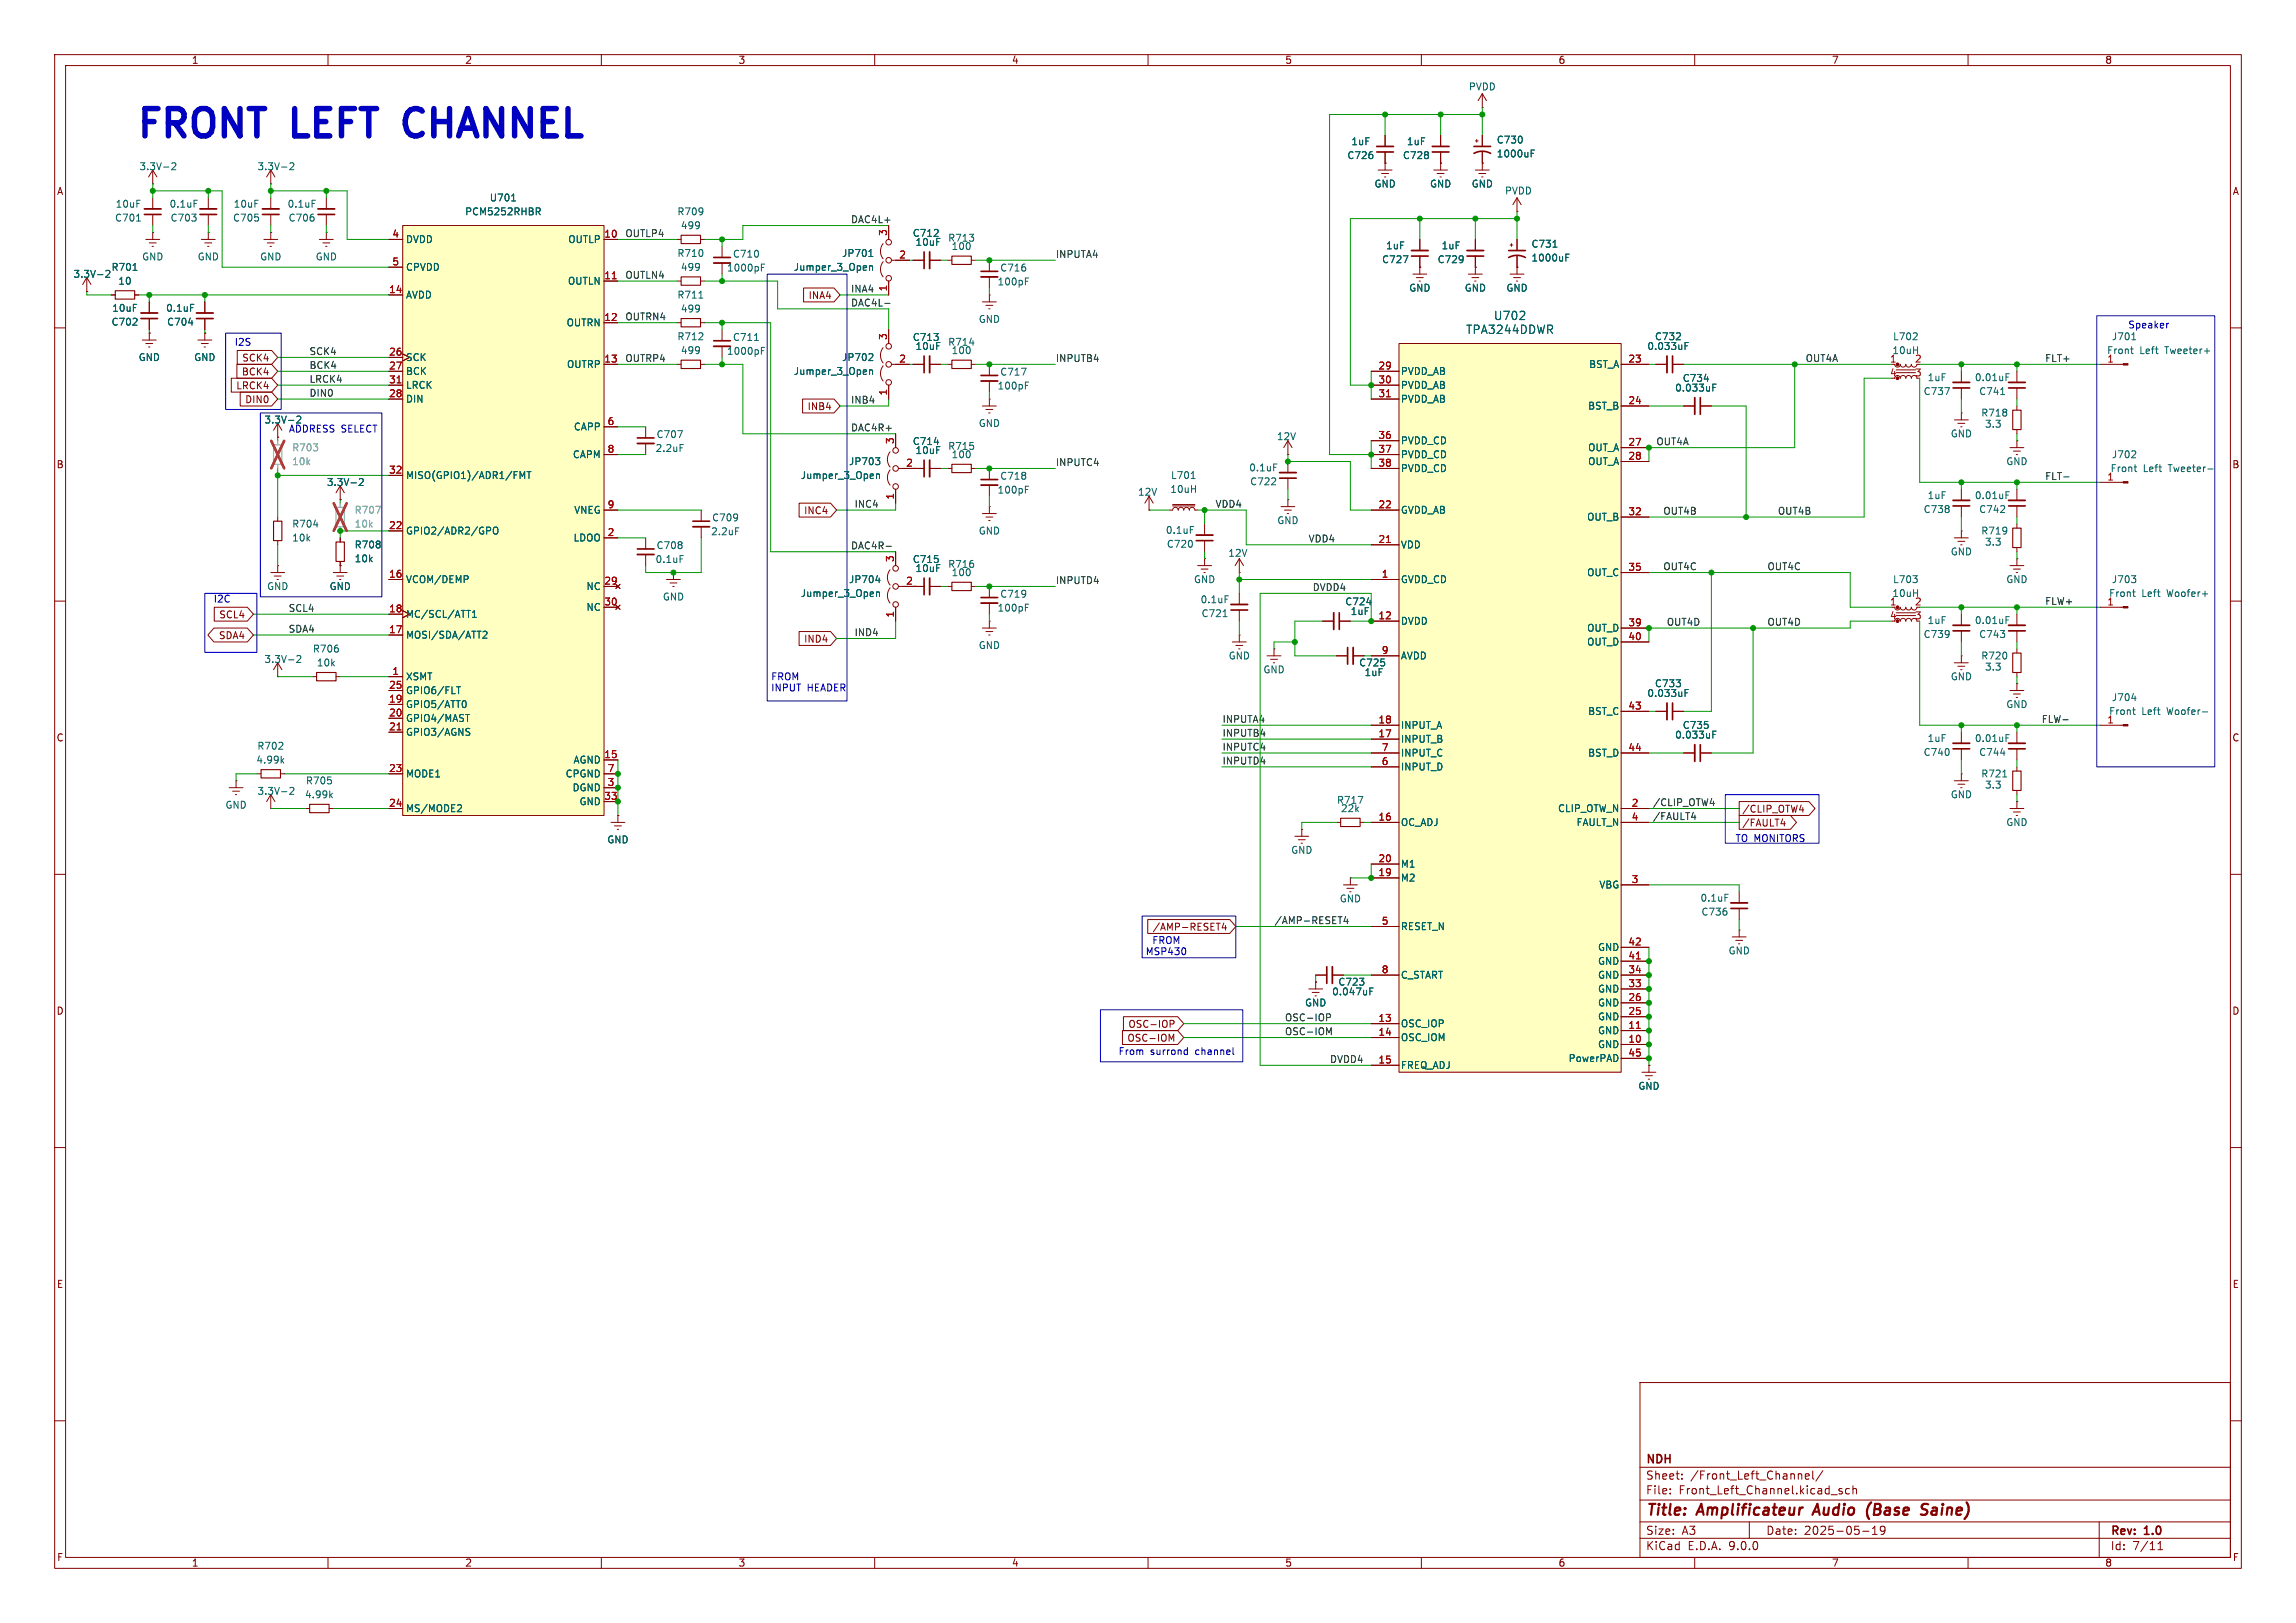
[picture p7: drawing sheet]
<svg xmlns="http://www.w3.org/2000/svg" width="420mm" height="297mm" viewBox="0 0 420 297" stroke-linecap="round" stroke-linejoin="round" font-family="sans-serif">
<defs><g id="words">
<g font-size="7" fill="#0000c2">
<text x="24.3" y="26.6">FRONT</text>
<text x="53.7" y="26.6">LEFT</text>
<text x="76.2" y="26.6">CHANNEL</text>
</g>
<g font-size="2.8" fill="#840000">
<text x="301" y="277.9">Title:</text>
<text x="310.6" y="277.9">Amplificateur</text>
<text x="332.7" y="277.9">Audio</text>
<text x="343.1" y="277.9">(Base</text>
<text x="353.9" y="277.9">Saine)</text>
</g>
<g font-size="2.1" fill="#006464">
<text x="273.2" y="58.8">U702</text>
<text x="268.1" y="61.3">TPA3244DDWR</text>
</g>
<g font-size="2.1" fill="#840000">
<text x="301" y="268.2">NDH</text>
<text x="301" y="273.7">File:</text>
<text x="301" y="271">Sheet:</text>
<text x="307.1" y="273.7">Front_Left_Channel.kicad_sch</text>
<text x="309.2" y="271">/Front_Left_Channel/</text>
<text x="301" y="281.1">Size:</text>
<text x="307.6" y="281.1">A3</text>
<text x="323" y="281.1">Date:</text>
<text x="330" y="281.1">2025-05-19</text>
<text x="386" y="281.3">Rev:</text>
<text x="392.4" y="281.3">1.0</text>
<text x="301" y="283.9">KiCad</text>
<text x="308.7" y="283.9">E.D.A.</text>
<text x="316.3" y="283.9">9.0.0</text>
<text x="386" y="283.9">Id:</text>
<text x="390.1" y="283.9">7/11</text>
</g>
<g font-size="1.8" fill="#840000">
<text x="35" y="11.9">1</text>
<text x="85" y="11.9">2</text>
<text x="135" y="11.9">3</text>
<text x="185" y="11.9">4</text>
<text x="235" y="11.9">5</text>
<text x="285" y="11.9">6</text>
<text x="335" y="11.9">7</text>
<text x="385" y="11.9">8</text>
<text x="10.3" y="35.9">A</text>
<text x="408.3" y="35.9">A</text>
<text x="147.8" y="54.9">INA4</text>
<text x="43.1" y="71.4">LRCK4</text>
<text x="44.1" y="68.9">BCK4</text>
<text x="44.2" y="66.4">SCK4</text>
<text x="44.8" y="74">DIN0</text>
<text x="147.6" y="75.2">INB4</text>
<text x="10.3" y="85.9">B</text>
<text x="408.2" y="85.9">B</text>
<text x="147" y="94.3">INC4</text>
<text x="40" y="113.3">SCL4</text>
<text x="39.9" y="117.2">SDA4</text>
<text x="147" y="117.8">IND4</text>
<text x="10.3" y="135.9">C</text>
<text x="408.2" y="135.9">C</text>
<text x="318.6" y="148.9">/CLIP_OTW4</text>
<text x="318.6" y="151.4">/FAULT4</text>
<text x="210.8" y="170.5">/AMP-RESET4</text>
<text x="10.3" y="185.9">D</text>
<text x="408.2" y="185.9">D</text>
<text x="206.1" y="190.8">OSC-IOM</text>
<text x="206.3" y="188.3">OSC-IOP</text>
<text x="10.3" y="235.9">E</text>
<text x="408.3" y="235.9">E</text>
<text x="10.3" y="285.9">F</text>
<text x="35" y="286.9">1</text>
<text x="85" y="286.9">2</text>
<text x="135" y="286.9">3</text>
<text x="185" y="286.9">4</text>
<text x="235" y="286.9">5</text>
<text x="285" y="286.9">6</text>
<text x="335" y="286.9">7</text>
<text x="385" y="286.9">8</text>
<text x="408.3" y="285.9">F</text>
</g>
<g font-size="1.8" fill="#006464">
<text x="268.6" y="16.7">PVDD</text>
<text x="246.4" y="29.3">C726</text>
<text x="247.1" y="26.8">1uF</text>
<text x="256.5" y="29.3">C728</text>
<text x="257.3" y="26.8">1uF</text>
<text x="273.7" y="26.5">C730</text>
<text x="273.7" y="29">1000uF</text>
<text x="25.4" y="31.3">3.3V-2</text>
<text x="47" y="31.3">3.3V-2</text>
<text x="251.3" y="34.5">GND</text>
<text x="261.5" y="34.5">GND</text>
<text x="269.1" y="34.5">GND</text>
<text x="275.2" y="35.8">PVDD</text>
<text x="20.9" y="40.7">C701</text>
<text x="21.1" y="38.2">10uF</text>
<text x="30.9" y="38.2">0.1uF</text>
<text x="31.1" y="40.7">C703</text>
<text x="42.5" y="40.7">C705</text>
<text x="42.7" y="38.2">10uF</text>
<text x="52.5" y="38.2">0.1uF</text>
<text x="52.7" y="40.7">C706</text>
<text x="85" y="39.6">PCM5252RHBR</text>
<text x="89.5" y="37.1">U701</text>
<text x="123.8" y="39.6">R709</text>
<text x="25.9" y="47.9">GND</text>
<text x="36.1" y="47.9">GND</text>
<text x="47.5" y="47.9">GND</text>
<text x="57.7" y="47.9">GND</text>
<text x="74.2" y="44.7">DVDD</text>
<text x="103.9" y="44.7">OUTLP</text>
<text x="123.8" y="47.2">R710</text>
<text x="124.4" y="42.1">499</text>
<text x="134" y="47.3">C710</text>
<text x="153.9" y="47.2">JP701</text>
<text x="166.9" y="43.5">C712</text>
<text x="167.4" y="45.2">10uF</text>
<text x="173.3" y="44.4">R713</text>
<text x="174" y="45.9">100</text>
<text x="253.4" y="45.8">1uF</text>
<text x="263.6" y="45.8">1uF</text>
<text x="280" y="45.5">C731</text>
<text x="13.3" y="51">3.3V-2</text>
<text x="20.3" y="49.8">R701</text>
<text x="21.5" y="52.3">10</text>
<text x="74.2" y="49.8">CPVDD</text>
<text x="103.8" y="52.3">OUTLN</text>
<text x="124.4" y="49.8">499</text>
<text x="132.9" y="49.9">1000pF</text>
<text x="145.1" y="49.8">Jumper_3_Open</text>
<text x="182.4" y="52.4">100pF</text>
<text x="182.9" y="49.9">C716</text>
<text x="252.7" y="48.4">C727</text>
<text x="257.7" y="53.6">GND</text>
<text x="262.9" y="48.4">C729</text>
<text x="267.8" y="53.6">GND</text>
<text x="275.5" y="53.6">GND</text>
<text x="280" y="48.1">1000uF</text>
<text x="20.3" y="59.8">C702</text>
<text x="20.4" y="57.3">10uF</text>
<text x="30.3" y="57.3">0.1uF</text>
<text x="30.5" y="59.8">C704</text>
<text x="74.2" y="54.8">AVDD</text>
<text x="103.5" y="59.9">OUTRN</text>
<text x="123.8" y="54.8">R711</text>
<text x="124.4" y="57.4">499</text>
<text x="178.9" y="59.3">GND</text>
<text x="123.8" y="62.5">R712</text>
<text x="124.4" y="65">499</text>
<text x="132.9" y="65.1">1000pF</text>
<text x="134" y="62.6">C711</text>
<text x="166.9" y="62.6">C713</text>
<text x="167.4" y="64.2">10uF</text>
<text x="173.3" y="63.5">R714</text>
<text x="174" y="65">100</text>
<text x="301.2" y="64.2">0.033uF</text>
<text x="302.6" y="62.5">C732</text>
<text x="346.1" y="65">10uH</text>
<text x="346.2" y="62.5">L702</text>
<text x="385.3" y="65">Front</text>
<text x="386.2" y="62.5">J701</text>
<text x="391.4" y="65">Left</text>
<text x="396.2" y="65">Tweeter+</text>
<text x="25.3" y="66.3">GND</text>
<text x="35.4" y="66.3">GND</text>
<text x="74.2" y="66.3">SCK</text>
<text x="74.2" y="68.8">BCK</text>
<text x="74.2" y="71.3">LRCK</text>
<text x="103.6" y="67.5">OUTRP</text>
<text x="145.1" y="68.8">Jumper_3_Open</text>
<text x="153.9" y="66.3">JP702</text>
<text x="182.4" y="71.5">100pF</text>
<text x="182.9" y="68.9">C717</text>
<text x="256.2" y="68.8">PVDD_AB</text>
<text x="256.2" y="71.3">PVDD_AB</text>
<text x="290.6" y="67.5">BST_A</text>
<text x="306.3" y="71.9">0.033uF</text>
<text x="307.7" y="70.1">C734</text>
<text x="352.5" y="70">1uF</text>
<text x="361.2" y="70">0.01uF</text>
<text x="48.3" y="77.7">3.3V-2</text>
<text x="74.2" y="73.9">DIN</text>
<text x="256.2" y="73.9">PVDD_AB</text>
<text x="290.4" y="75.2">BST_B</text>
<text x="351.8" y="72.5">C737</text>
<text x="361.9" y="72.5">C741</text>
<text x="362.3" y="76.4">R718</text>
<text x="104.9" y="79">CAPP</text>
<text x="119.8" y="82.9">2.2uF</text>
<text x="120" y="80.4">C707</text>
<text x="166.9" y="81.6">C714</text>
<text x="167.4" y="83.3">10uF</text>
<text x="173.3" y="82.5">R715</text>
<text x="178.9" y="78.3">GND</text>
<text x="233.5" y="80.7">12V</text>
<text x="256.2" y="81.5">PVDD_CD</text>
<text x="290.4" y="82.8">OUT_A</text>
<text x="356.7" y="80.2">GND</text>
<text x="363" y="78.5">3.3</text>
<text x="59.7" y="89.1">3.3V-2</text>
<text x="74.2" y="87.9">MISO(GPIO1)/ADR1/FMT</text>
<text x="104.7" y="84">CAPM</text>
<text x="146.4" y="87.9">Jumper_3_Open</text>
<text x="155.2" y="85.3">JP703</text>
<text x="174" y="84">100</text>
<text x="182.9" y="88">C718</text>
<text x="214.1" y="87.9">L701</text>
<text x="228.4" y="86.5">0.1uF</text>
<text x="228.6" y="89">C722</text>
<text x="256.2" y="84">PVDD_CD</text>
<text x="256.2" y="86.6">PVDD_CD</text>
<text x="290.4" y="85.3">OUT_A</text>
<text x="366.9" y="85.3">GND</text>
<text x="386" y="86.6">Front</text>
<text x="386.2" y="84">J702</text>
<text x="392" y="86.6">Left</text>
<text x="396.8" y="86.6">Tweeter-</text>
<text x="104.9" y="94.2">VNEG</text>
<text x="130.2" y="95.6">C709</text>
<text x="182.4" y="90.5">100pF</text>
<text x="208.1" y="90.9">12V</text>
<text x="214" y="90.4">10uH</text>
<text x="256.2" y="94.2">GVDD_AB</text>
<text x="290.2" y="95.5">OUT_B</text>
<text x="351.8" y="94.1">C738</text>
<text x="352.5" y="91.5">1uF</text>
<text x="361.2" y="91.5">0.01uF</text>
<text x="361.9" y="94.1">C742</text>
<text x="53.3" y="96.7">R704</text>
<text x="53.3" y="99.3">10k</text>
<text x="64.8" y="100.6">R708</text>
<text x="74.2" y="98">GPIO2/ADR2/GPO</text>
<text x="104.8" y="99.3">LDOO</text>
<text x="120" y="100.7">C708</text>
<text x="130" y="98.1">2.2uF</text>
<text x="178.9" y="98">GND</text>
<text x="213.2" y="97.9">0.1uF</text>
<text x="213.3" y="100.4">C720</text>
<text x="233.5" y="96.1">GND</text>
<text x="256.2" y="100.6">VDD</text>
<text x="356.7" y="101.8">GND</text>
<text x="362.3" y="98">R719</text>
<text x="363" y="100.1">3.3</text>
<text x="64.8" y="103.1">10k</text>
<text x="74.2" y="106.9">VCOM/DEMP</text>
<text x="119.8" y="103.2">0.1uF</text>
<text x="155.2" y="106.9">JP704</text>
<text x="166.9" y="103.2">C715</text>
<text x="167.4" y="104.9">10uF</text>
<text x="173.3" y="104.1">R716</text>
<text x="174" y="105.6">100</text>
<text x="218.3" y="106.9">GND</text>
<text x="224.6" y="102.1">12V</text>
<text x="256.2" y="106.9">GVDD_CD</text>
<text x="290.2" y="105.6">OUT_C</text>
<text x="346.2" y="106.9">L703</text>
<text x="366.9" y="106.9">GND</text>
<text x="386.2" y="106.9">J703</text>
<text x="48.8" y="108.2">GND</text>
<text x="60.2" y="108.2">GND</text>
<text x="74.2" y="113.3">MC/SCL/ATT1</text>
<text x="107.2" y="108.2">NC</text>
<text x="107.2" y="112">NC</text>
<text x="121.2" y="110.1">GND</text>
<text x="146.4" y="109.4">Jumper_3_Open</text>
<text x="182.4" y="112.1">100pF</text>
<text x="182.9" y="109.6">C719</text>
<text x="219.5" y="110.6">0.1uF</text>
<text x="219.7" y="113.1">C721</text>
<text x="246" y="111">C724</text>
<text x="247" y="112.8">1uF</text>
<text x="346.1" y="109.4">10uH</text>
<text x="385.7" y="109.4">Front</text>
<text x="391.8" y="109.4">Left</text>
<text x="396.5" y="109.4">Woofer+</text>
<text x="57.1" y="119.6">R706</text>
<text x="74.2" y="117.1">MOSI/SDA/ATT2</text>
<text x="178.9" y="119">GND</text>
<text x="256.2" y="114.5">DVDD</text>
<text x="290.2" y="115.8">OUT_D</text>
<text x="290.2" y="118.3">OUT_D</text>
<text x="351.8" y="116.9">C739</text>
<text x="352.5" y="114.4">1uF</text>
<text x="361.2" y="114.4">0.01uF</text>
<text x="361.9" y="116.9">C743</text>
<text x="48.3" y="121.5">3.3V-2</text>
<text x="57.9" y="122.1">10k</text>
<text x="74.2" y="124.7">XSMT</text>
<text x="224.7" y="120.9">GND</text>
<text x="231" y="123.4">GND</text>
<text x="248.5" y="122.1">C725</text>
<text x="249.5" y="123.9">1uF</text>
<text x="256.2" y="120.9">AVDD</text>
<text x="302.6" y="126">C733</text>
<text x="356.7" y="124.7">GND</text>
<text x="362.3" y="120.9">R720</text>
<text x="363" y="122.9">3.3</text>
<text x="74.2" y="127.2">GPIO6/FLT</text>
<text x="74.2" y="129.8">GPIO5/ATT0</text>
<text x="290.4" y="131">BST_C</text>
<text x="301.2" y="127.7">0.033uF</text>
<text x="366.9" y="129.8">GND</text>
<text x="385.7" y="131">Front</text>
<text x="386.2" y="128.5">J704</text>
<text x="391.8" y="131">Left</text>
<text x="396.5" y="131">Woofer-</text>
<text x="47" y="137.4">R702</text>
<text x="74.2" y="132.3">GPIO4/MAST</text>
<text x="74.2" y="134.8">GPIO3/AGNS</text>
<text x="256.2" y="133.6">INPUT_A</text>
<text x="256.2" y="136.1">INPUT_B</text>
<text x="306.3" y="135.4">0.033uF</text>
<text x="307.7" y="133.6">C735</text>
<text x="352.5" y="136">1uF</text>
<text x="361.2" y="136">0.01uF</text>
<text x="46.8" y="139.9">4.99k</text>
<text x="55.9" y="143.7">R705</text>
<text x="74.2" y="142.5">MODE1</text>
<text x="103.4" y="142.5">CPGND</text>
<text x="104.8" y="139.9">AGND</text>
<text x="256.2" y="138.7">INPUT_C</text>
<text x="256.2" y="141.2">INPUT_D</text>
<text x="290.4" y="138.7">BST_D</text>
<text x="351.8" y="138.5">C740</text>
<text x="361.9" y="138.5">C744</text>
<text x="362.3" y="142.5">R721</text>
<text x="41.1" y="148.2">GND</text>
<text x="47" y="145.6">3.3V-2</text>
<text x="55.7" y="146.3">4.99k</text>
<text x="74.2" y="148.8">MS/MODE2</text>
<text x="104.6" y="145">DGND</text>
<text x="105.9" y="147.5">GND</text>
<text x="244.5" y="147.3">R717</text>
<text x="245.2" y="148.8">22k</text>
<text x="284.9" y="148.8">CLIP_OTW_N</text>
<text x="356.7" y="146.3">GND</text>
<text x="363" y="144.5">3.3</text>
<text x="111" y="154.5">GND</text>
<text x="256.2" y="151.4">OC_ADJ</text>
<text x="288.3" y="151.4">FAULT_N</text>
<text x="366.9" y="151.4">GND</text>
<text x="236.1" y="156.4">GND</text>
<text x="256.2" y="159">M1</text>
<text x="256.2" y="161.5">M2</text>
<text x="245" y="165.3">GND</text>
<text x="292.5" y="162.8">VBG</text>
<text x="311" y="165.2">0.1uF</text>
<text x="311.1" y="167.7">C736</text>
<text x="256.2" y="170.4">RESET_N</text>
<text x="256.2" y="179.3">C_START</text>
<text x="292.2" y="174.2">GND</text>
<text x="292.2" y="176.8">GND</text>
<text x="292.2" y="179.3">GND</text>
<text x="316.1" y="174.9">GND</text>
<text x="238.6" y="184.4">GND</text>
<text x="243.6" y="182.3">0.047uF</text>
<text x="244.7" y="180.6">C723</text>
<text x="292.2" y="181.8">GND</text>
<text x="292.2" y="184.4">GND</text>
<text x="256.2" y="188.2">OSC_IOP</text>
<text x="256.2" y="190.7">OSC_IOM</text>
<text x="292.2" y="186.9">GND</text>
<text x="292.2" y="189.5">GND</text>
<text x="292.2" y="192">GND</text>
<text x="256.2" y="195.8">FREQ_ADJ</text>
<text x="286.8" y="194.5">PowerPAD</text>
<text x="299.6" y="199.6">GND</text>
</g>
<g font-size="1.8" fill="#0f0f0f">
<text x="155.6" y="40.9">DAC4L+</text>
<text x="114.3" y="43.5">OUTLP4</text>
<text x="193" y="47.3">INPUTA4</text>
<text x="114.3" y="51.1">OUTLN4</text>
<text x="155.6" y="53.6">INA4</text>
<text x="114.3" y="58.7">OUTRN4</text>
<text x="155.6" y="56.2">DAC4L-</text>
<text x="56.5" y="65.1">SCK4</text>
<text x="56.5" y="67.6">BCK4</text>
<text x="56.5" y="70.1">LRCK4</text>
<text x="114.3" y="66.3">OUTRP4</text>
<text x="193" y="66.3">INPUTB4</text>
<text x="330.2" y="66.3">OUT4A</text>
<text x="374" y="66.3">FLT+</text>
<text x="56.5" y="72.7">DIN0</text>
<text x="155.6" y="73.9">INB4</text>
<text x="155.6" y="79">DAC4R+</text>
<text x="302.9" y="81.6">OUT4A</text>
<text x="193" y="85.4">INPUTC4</text>
<text x="374" y="87.9">FLT-</text>
<text x="156.2" y="93">INC4</text>
<text x="222.2" y="93">VDD4</text>
<text x="304.2" y="94.3">OUT4B</text>
<text x="325.1" y="94.3">OUT4B</text>
<text x="155.6" y="100.6">DAC4R-</text>
<text x="239.3" y="99.3">VDD4</text>
<text x="193" y="107">INPUTD4</text>
<text x="304.2" y="104.4">OUT4C</text>
<text x="323.2" y="104.4">OUT4C</text>
<text x="52.7" y="112">SCL4</text>
<text x="240" y="108.2">DVDD4</text>
<text x="374" y="110.8">FLW+</text>
<text x="52.7" y="115.9">SDA4</text>
<text x="156.2" y="116.5">IND4</text>
<text x="304.8" y="114.6">OUT4D</text>
<text x="323.2" y="114.6">OUT4D</text>
<text x="223.5" y="134.9">INPUTB4</text>
<text x="223.5" y="137.4">INPUTC4</text>
<text x="223.5" y="132.4">INPUTA4</text>
<text x="373.4" y="132.4">FLW-</text>
<text x="223.5" y="140">INPUTD4</text>
<text x="302.3" y="147.6">/CLIP_OTW4</text>
<text x="302.3" y="150.1">/FAULT4</text>
<text x="233" y="169.2">/AMP-RESET4</text>
<text x="234.9" y="189.5">OSC-IOM</text>
<text x="234.9" y="187">OSC-IOP</text>
<text x="243.2" y="194.6">DVDD4</text>
</g>
<g font-size="1.8" fill="#a90000">
<text x="71.7" y="43.6">4</text>
<text x="110.4" y="43.6">10</text>
<text x="162.3" y="43.3" transform="rotate(-90 162.3 43.3)">3</text>
<text x="164.4" y="47.4">2</text>
<text x="71.1" y="53.7">14</text>
<text x="71.7" y="48.6">5</text>
<text x="110.4" y="51.2">11</text>
<text x="162.3" y="53.4" transform="rotate(-90 162.3 53.4)">1</text>
<text x="110.4" y="58.8">12</text>
<text x="71.1" y="65.2">26</text>
<text x="162.3" y="62.3" transform="rotate(-90 162.3 62.3)">3</text>
<text x="71.1" y="67.7">27</text>
<text x="71.1" y="70.2">31</text>
<text x="110.4" y="66.4">13</text>
<text x="164.4" y="66.4">2</text>
<text x="252.1" y="67.7">29</text>
<text x="252.1" y="70.2">30</text>
<text x="297.8" y="66.4">23</text>
<text x="345.6" y="66.4">1</text>
<text x="345.6" y="69">4</text>
<text x="350.2" y="66.4">2</text>
<text x="350.2" y="69">3</text>
<text x="385.4" y="66.4">1</text>
<text x="71.1" y="72.8">28</text>
<text x="111.1" y="77.9">6</text>
<text x="162.3" y="72.5" transform="rotate(-90 162.3 72.5)">1</text>
<text x="252.1" y="72.8">31</text>
<text x="297.8" y="74">24</text>
<text x="111.1" y="82.9">8</text>
<text x="163.6" y="81.4" transform="rotate(-90 163.6 81.4)">3</text>
<text x="252.1" y="80.4">36</text>
<text x="252.1" y="82.9">37</text>
<text x="297.8" y="81.7">27</text>
<text x="71.1" y="86.7">32</text>
<text x="165.7" y="85.5">2</text>
<text x="252.1" y="85.5">38</text>
<text x="297.8" y="84.2">28</text>
<text x="385.4" y="88">1</text>
<text x="111.1" y="93.1">9</text>
<text x="163.6" y="91.5" transform="rotate(-90 163.6 91.5)">1</text>
<text x="252.1" y="93.1">22</text>
<text x="297.8" y="94.4">32</text>
<text x="71.1" y="96.9">22</text>
<text x="111.1" y="98.2">2</text>
<text x="252.1" y="99.4">21</text>
<text x="71.1" y="105.8">16</text>
<text x="110.4" y="107.1">29</text>
<text x="163.6" y="102.9" transform="rotate(-90 163.6 102.9)">3</text>
<text x="165.7" y="107.1">2</text>
<text x="252.7" y="105.8">1</text>
<text x="297.8" y="104.5">35</text>
<text x="71.1" y="112.1">18</text>
<text x="110.4" y="110.9">30</text>
<text x="163.6" y="113.1" transform="rotate(-90 163.6 113.1)">1</text>
<text x="252.1" y="113.4">12</text>
<text x="345.6" y="110.9">1</text>
<text x="345.6" y="113.4">4</text>
<text x="350.2" y="110.9">2</text>
<text x="350.2" y="113.4">3</text>
<text x="385.4" y="110.9">1</text>
<text x="71.1" y="116">17</text>
<text x="252.7" y="119.8">9</text>
<text x="297.8" y="114.7">39</text>
<text x="297.8" y="117.2">40</text>
<text x="71.7" y="123.6">1</text>
<text x="71.1" y="126.1">25</text>
<text x="71.1" y="128.7">19</text>
<text x="71.1" y="131.2">20</text>
<text x="297.8" y="129.9">43</text>
<text x="71.1" y="133.7">21</text>
<text x="252.1" y="132.5">18</text>
<text x="252.1" y="135">17</text>
<text x="252.7" y="137.5">7</text>
<text x="297.8" y="137.5">44</text>
<text x="385.4" y="132.5">1</text>
<text x="71.1" y="141.4">23</text>
<text x="110.4" y="138.8">15</text>
<text x="111.1" y="141.4">7</text>
<text x="111.1" y="143.9">3</text>
<text x="252.7" y="140.1">6</text>
<text x="71.1" y="147.7">24</text>
<text x="110.4" y="146.4">33</text>
<text x="298.4" y="147.7">2</text>
<text x="252.1" y="150.2">16</text>
<text x="298.4" y="150.2">4</text>
<text x="252.1" y="157.9">20</text>
<text x="252.1" y="160.4">19</text>
<text x="298.4" y="161.7">3</text>
<text x="252.7" y="169.3">5</text>
<text x="297.8" y="173.1">42</text>
<text x="252.7" y="178.2">8</text>
<text x="297.8" y="175.6">41</text>
<text x="297.8" y="178.2">34</text>
<text x="297.8" y="180.7">33</text>
<text x="297.8" y="183.3">26</text>
<text x="297.8" y="185.8">25</text>
<text x="252.1" y="187.1">13</text>
<text x="252.1" y="189.6">14</text>
<text x="297.8" y="188.3">11</text>
<text x="297.8" y="190.9">10</text>
<text x="252.1" y="194.7">15</text>
<text x="297.8" y="193.4">45</text>
</g>
<g font-size="1.8" fill="#0000c2">
<text x="42.8" y="63.5">I2S</text>
<text x="389.2" y="60.3">Speaker</text>
<text x="52.8" y="79.4">ADDRESS SELECT</text>
<text x="39" y="110.5">I2C</text>
<text x="141" y="124.7">FROM</text>
<text x="141" y="126.7">INPUT</text>
<text x="147.6" y="126.7">HEADER</text>
<text x="317.4" y="154.3">TO MONITORS</text>
<text x="210.7" y="172.9">FROM</text>
<text x="209.5" y="175">MSP430</text>
<text x="204.5" y="193.3">From</text>
<text x="210.4" y="193.3">surrond</text>
<text x="218.8" y="193.3">channel</text>
</g>
<g font-size="1.8" fill="#989898">
<text x="53.3" y="82.8">R703</text>
<text x="53.3" y="85.3">10k</text>
<text x="64.8" y="94.2">R707</text>
<text x="64.8" y="96.7">10k</text>
</g>
</g></defs>
<g fill="none" stroke="#840000" stroke-width=".18">
<path d="M10 10h400v277h-400zM12 12h396v273h-396zM60 10v2M110 10v2M160 10v2M210 10v2M260 10v2M310 10v2M360 10v2M38.1 36.2v2M38.1 39.2v2.1M36.8 43.8h2.6"/>
<path d="M37.5 55.2v2.1M37.5 58.3v2M37.5 44.5h1.2M38 45.1h.2M38.1 42.5h.1M38.1 42.5v1.3M167 47.6h2M170.1 47.6h2M173.4 47.6h.7M177.7 47.6h.7M181 47.6v2.1M181 50.7v2"/>
<path d="M269.9 43.8v2M269.9 46.9v2M10 60h2M36.2 62.2h2.5M36.8 62.9h1.3M37.3 63.5h.3M37.5 61h.1M37.5 61v1.2M118.1 78.1v2M163.8 79.4v2.5M173.4 66.7h.7M177.7 66.7h.7"/>
<path d="M181 66.7v2M181 69.7v2.1M308 74.3h2M311 74.3h2.1M346.6 66.7l.1 .3 .4 .2 .4-.2 .1-.3 .1 .3 .3 .2 .4-.1 .2-.4 .4 .5 .4-.1 .2-.4 .2 .4 .4 .1 .3-.2 .1-.3M346.6 69.2l.1-.3 .4-.2 .3 .2 .2 .3 .1-.3 .3-.2 .4 .1 .2 .4 .2-.4 .5-.1 .3 .5 .2-.4 .4-.1 .3 .2 .1 .3M346.8 67.7h3.6M346.8 68.2h3.6M368.9 67.9v2.1M368.9 71v2M368.9 74.3v.8M368.9 78.6v.8"/>
<path d="M384.2 66.7h4.2M408 60h2M118.1 81.2v2M118.1 98.4v2.1M128.3 93.3v2.1M128.3 96.4v2M162.8 82.7a2.26 2.26 0 0 0 0 2.8M162.8 86a2.26 2.26 0 0 0 0 2.8M163.8 89.5v2.6M164.3 85.7h4.7M170.1 85.7h2M173.4 85.7h.7"/>
<path d="M177.7 85.7h.7M179.7 94h2.5M180.3 94.6h1.3M180.8 95.3h.3M181 92.7h.1M181 85.7v2.1M181 88.8v2M181 92.7v1.3M210.2 93.3h.1M210.2 90.8l-.8 1.3M210.2 90.8l.7 1.3M210.2 90.8v2.5"/>
<path d="M214 93.3h.5l.2-.3 .3-.2 .4 .2 .1 .3 .2-.3 .3-.2 .4 .2 .1 .3 .2-.3 .3-.2 .4 .2 .2 .3 .1-.3 .4-.2 .3 .2 .2 .3h.5M214.5 92.6h4.1M214.5 92.3h4.1M220.3 95.9v2M220.3 98.9v2.1M357.5 98.4h2.5M358.1 99.1h1.3M358.6 99.7h.3M358.8 97.2h.1M358.8 97.2v1.2M367.7 81.9h2.5M368.3 82.6h1.3"/>
<path d="M368.8 83.2h.3M368.9 80.6h.1M368.9 80.6v1.3M368.9 89.5v2.1M368.9 92.6v2M368.9 95.9v.7M384.2 88.3h4.2M10 110h2M118.1 101.5v2M162.8 104.3a2.26 2.26 0 0 0 0 2.8M162.8 107.6a2.26 2.26 0 0 0 0 2.8M163.8 101v2.5"/>
<path d="M163.8 111.1v2.6M164.3 107.3h4.7M170.1 107.3h2M173.4 107.3h.7M177.7 107.3h.7M179.7 114.9h2.5M180.3 115.6h1.3M180.8 116.2h.3M181 113.7h.1M181 107.3v2M181 110.4v2M181 113.7v1.2"/>
<path d="M225.4 117.5h2.6M226.1 118.1h1.2M226.6 118.7h.2M226.7 116.2h.1M226.7 116.2v1.3M233 118.7h.1M233 118.7v1.3M346.6 111.1l.1 .4 .4 .1 .4-.1 .1-.4 .1 .4 .3 .1 .4-.1 .2-.4 .4 .5 .4-.1 .2-.4 .2 .4 .4 .1 .3-.2 .1-.3M346.6 113.7l.1-.4 .4-.1 .3 .1 .2 .4 .1-.4 .3-.1 .4 .1 .2 .4 .2-.4 .5-.1 .3 .5 .2-.4 .4-.1 .3 .1 .1 .4M346.8 112.1h3.6M346.8 112.6h3.6M367.7 103.5h2.5"/>
<path d="M368.3 104.1h1.3M368.8 104.8h.3M368.9 102.2h.1M368.9 100.2v.8M368.9 102.2v1.3M384.2 111.1h4.2M408 110h2M231.8 120h2.5M232.4 120.7h1.3M232.9 121.3h.3M384.2 132.7h4.2M10 160h2"/>
<path d="M408 160h2M240.7 178.4h2M243.7 178.4h2M10 210h2M408 210h2M300 253h108v32h-108zM10 260h2M300 278.5h108M300 274.5h108M300 268.5h108M305.5 273.2v.2M305.5 272.5v.1"/>
<path d="M307.7 270.5v.2M307.7 269.8v.1M320 278.5v3M330.2 270.2l.7-.2v-.2l-.5-.1-.2 .2 .1 .7h.6M331.6 269.2v1.3l.2 .2M333.4 269.1l-1.2 1.9M334.9 273.5h1.2M336.9 272.5l-.3-.1-.2 .2v.2l.5 .2v.3h-.5M338.3 272.5l-.4-.1-.3 .3v.4l.1 .2h.6M338.9 272.5l.3-.1 .3 .1 .1 .9M338.9 271.9v1.5M342.5 279.7l.4-.4v1.5"/>
<path d="M344 279.4l-.1 .5 .2 .2 .4 .1 .3-.3M344.7 279.4a.99 .99 0 0 1-.3 1.4h-.3M384 278.5v6.5M408 260h2M60 285v2M110 285v2M160 285v2M210 285v2M260 285v2M300 281.5h108M310 285v2M340.7 280.2h1.2"/>
<path d="M342.5 280.8h.9M360 285v2M394.7 283.6h.9M394.7 282.5l.5-.4v1.5"/>
<circle cx="163.8" cy="89" r=".51"/>
<circle cx="163.8" cy="82.4" r=".51"/>
<circle cx="163.8" cy="85.7" r=".51"/>
<circle cx="163.8" cy="110.6" r=".51"/>
<circle cx="163.8" cy="107.3" r=".51"/>
<circle cx="163.8" cy="104" r=".51"/>
</g>
<path d="M329.6 275.9h.2M332.4 275.2l-.9 2M341.6 277.4l.3 .6M342.3 274.9l-.5 .6-.3 .8M351.7 276.1l.5 .2a.49 .49 0 0 1 .4 .5 .49 .49 0 0 1-.5 .4h-.5M351.8 275.3l.2-.1 .7 .1" fill="none" stroke="#840000" stroke-width=".4"/>
<g fill="none" stroke="#840000" stroke-width=".3">
<path d="M36.6 39.2h3M35.9 58.3h3.1M169 46.1v3M179.5 49.7h3M268.4 46.9h3M179.5 68.7h3M311 72.8v3M367.4 71h3.1M116.6 80.1h3M126.7 95.4h3.1M169 84.2v3M179.5 87.8h3"/>
<path d="M218.8 98.9h3.1M367.4 92.6h3.1M116.6 100.5h3M169 105.8v3M179.5 109.3h3M242.7 176.9v3.1"/>
</g>
<g fill="none" stroke="#840000" stroke-width=".33">
<path d="M36.6 38.2h3M35.9 57.3h3.1M170.1 46.1v3M179.5 50.7h3M268.4 45.8h3M179.5 69.7h3M310 72.8v3M367.4 70h3.1M116.6 81.2h3M126.7 96.4h3.1M170.1 84.2v3M179.5 88.8h3"/>
<path d="M218.8 97.9h3.1M367.4 91.6h3.1M116.6 101.5h3M170.1 105.8v3M179.5 110.4h3M243.7 176.9v3.1"/>
</g>
<g fill="none" stroke="#006464" stroke-width=".18">
<path d="M35.5 36.6h.6M34.5 59.1h.8M34.9 55.7h.6M187.6 51.5h.4M187.6 50.9h.6M124 78.8h.8l-.5 1.3M177.4 62.8h.8M186.8 67.4h.9l-.6 1.3M187.6 70.5h.4M187.6 69.9h.6M311.7 69.4h.8M313.3 70.9h.4"/>
<path d="M313.3 70.3h.6M349.9 62.2h.8M350.6 61v.4M366 72.2h.7M366.9 69h.5M366.9 68.4h.6M389.7 63.9h.5M390 62.2h.7M390 64.7h.2M403.2 64.2h1M124.4 81.4h.6M134.6 96.6h.6"/>
<path d="M160.2 83.8h.7l-.4 .4M160.3 86.7v.9M160.3 86.8l.2-.1 .3 .1 .1 .8M160.7 84.2l.2 .3v.3l-.2 .2M170.9 80.9h.8M187.6 89.6h.4M187.6 89h.6M217.7 96.3h.6M217.9 87.6h.7M366.9 90.6h.5M366.9 90h.6M390.4 85.5h.5"/>
<path d="M390.6 82.6l.1 .1-.1 .3-.7 .8h.8M390.6 86.2l.3 .1M403.9 85.8h.9M124.4 101.7h.6M160.2 106.2h.8M160.3 108.3v.9M160.3 108.4l.2-.1 .3 .1 .1 .8M160.8 105.8v.8M187.6 111.2h.4M187.6 110.6h.6M349.9 105.4h.8l-.4 .4M350.6 106v.5"/>
<path d="M389.9 105.4h.8l-.4 .4M390.1 108.3h.5M390.3 109.1l.3 .1M390.6 105.9l.1 .2-.1 .5M402.9 108.7h.9M390 127.8h.7M390.1 129.9h.5M390.3 130.7l.3 .1M402.9 130.3h.9M250.6 181.4h.4M250.6 180.8h.6"/>
</g>
<path d="M174.1 46.9h3.6v1.5h-3.6zM174.1 65.9h3.6v1.5h-3.6zM368.2 75.1h1.5v3.5h-1.5zM174.1 85h3.6v1.5h-3.6zM368.2 96.6h1.5v3.6h-1.5zM174.1 106.6h3.6v1.5h-3.6z" fill="none" stroke="#840000" stroke-width=".2"/>
<g fill="#840000" stroke="#840000" stroke-width=".18">
<path d="M388.4 111h.9v.3h-.9z"/>
<path d="M388.4 66.5h.9v.3h-.9z"/>
<path d="M388.4 132.6h.9v.2h-.9z"/>
<path d="M388.4 88.1h.9v.3h-.9z"/>
<circle cx="347.1" cy="66.7" r=".25"/>
<circle cx="347.1" cy="69.2" r=".25"/>
<circle cx="347.1" cy="111.1" r=".25"/>
<circle cx="347.1" cy="113.7" r=".25"/>
</g>
<path d="M255.9 62.9h40.6v133.3h-40.6z" fill="#ffffc2"/>
<g fill="none" stroke="#840000" stroke-width=".18">
<path d="M27.9 33.7h.1M27.9 31.1l-.7 1.3M27.9 31.1l.8 1.3M27.9 31.1v2.6M27.9 36.2v2M27.9 39.2v2.1M49.5 33.7h.1M49.5 31.1l-.7 1.3M49.5 31.1l.8 1.3M49.5 31.1v2.6M49.5 36.2v2M49.5 39.2v2.1"/>
<path d="M59.7 36.2v2M59.7 39.2v2.1M26.7 43.8h2.5M27.3 44.5h1.3M27.8 45.1h.3M27.9 42.5h.1M27.9 42.5v1.3M48.3 43.8h2.5M48.9 44.5h1.3M49.4 45.1h.3M49.5 42.5h.1M49.5 42.5v1.3"/>
<path d="M58.4 43.8h2.6M59.1 44.5h1.2M59.6 45.1h.2M59.7 42.5h.1M59.7 42.5v1.3M123.8 43.8h.8M128.1 43.8h.8M26 62.2h2.6M26.7 62.9h1.2M27.2 63.5h.2M27.3 61h.1M27.3 61v1.2"/>
<path d="M50.8 77.5v2.5M50.8 77.5l-.8 1.2M50.8 77.5l.8 1.2M179.7 74.3h2.5M180.3 74.9h1.3M180.8 75.6h.3M181 73h.1M181 73v1.3M250.8 67.9h5.1M250.8 70.5h5.1M250.8 73h5.1M255.9 62.9h40.6v133.3h-40.6z"/>
<path d="M296.5 66.7h5.1M296.5 74.3h5.1M302.9 66.7h2M305.9 66.7h2.1M357.5 76.8h2.5M358.1 77.5h1.3M358.6 78.1h.3M358.8 75.6h.1M358.8 67.9v2.1M358.8 71v2M358.8 75.6v1.2M50.8 80h.1"/>
<path d="M62.2 91.4h.1M62.2 88.9v2.5M62.2 98.4v.8M62.2 88.9l-.7 1.3M62.2 88.9l.8 1.3M235.6 83.2h.1M235.6 80.6l-.8 1.3M235.6 80.6l.7 1.3M235.6 80.6v2.6M235.6 84.5v2M235.6 87.5v2M250.8 80.6h5.1"/>
<path d="M250.8 83.2h5.1M250.8 85.7h5.1M250.8 93.3h5.1M250.8 99.7h5.1M296.5 81.9h5.1M296.5 84.5h5.1M296.5 94.6h5.1M358.8 89.5v2.1M358.8 92.6v2M61 104.8h2.5M61.6 105.4h1.3M62.1 106h.3"/>
<path d="M62.2 103.5h.1M62.2 102.7v2.1M219.1 103.5h2.5M219.7 104.1h1.3M220.2 104.8h.3M220.3 102.2h.1M220.3 102.2v1.3M226.7 104.8h.1M226.7 102.2l-.8 1.3M226.7 102.2l.8 1.3M226.7 102.2v2.6M226.7 108.6v2"/>
<path d="M226.7 111.6v2.1M241.9 113.7h2.1M245 113.7h2M250.8 106h5.1M250.8 113.7h5.1M296.5 104.8h5.1M296.5 114.9h5.1M296.5 117.5h5.1M50.8 123.8h.1M50.8 121.3l-.8 1.3M50.8 121.3l.8 1.3M50.8 121.3v2.5"/>
<path d="M250.8 120h5.1M250.8 132.7h5.1M250.8 135.3h5.1M250.8 137.8h5.1M296.5 137.8h5.1M296.5 130.2h5.1M55.9 148h.7M60.2 148h.8M111.8 150.5h2.5M112.4 151.1h1.3M112.9 151.8h.3M113 149.2h.1"/>
<path d="M113 149.2v1.3M250.8 140.3h5.1M250.8 150.5h5.1M250.8 158.1h5.1M296.5 150.5h5.1M296.5 148h5.1M240.7 179.7h.1M240.7 179.7v1.3M250.8 160.7h5.1M250.8 169.5h5.1M250.8 178.4h5.1M296.5 178.4h5.1"/>
<path d="M296.5 161.9h5.1M296.5 173.4h5.1M296.5 175.9h5.1M316.9 171.5h2.5M317.5 172.1h1.3M318 172.7h.3M318.1 170.2h.1M318.1 163.2v2M318.1 166.2v2.1M318.1 170.2v1.3M239.4 181h2.5M240 181.6h1.3"/>
<path d="M240.5 182.2h.3M250.8 187.3h5.1M250.8 189.9h5.1M250.8 194.9h5.1M296.5 181h5.1M296.5 183.5h5.1M296.5 186.1h5.1M296.5 188.6h5.1M296.5 191.1h5.1M296.5 193.7h5.1M300.4 196.2h2.5M301 196.9h1.3"/>
<path d="M301.5 197.5h.3M301.6 194.9h.1M301.6 194.9v1.3"/>
</g>
<path d="M253.6 72.6h.7M253.6 99.3h.7M299.3 175.5h.8M299.3 188.2h.8" fill="none" stroke="#a90000" stroke-width=".18"/>
<g fill="none" stroke="#006464" stroke-width=".18">
<path d="M31.4 29.9l.5-.1 .3 .4-.8 .9h.8M53 29.9l.5-.1 .3 .4-.8 .9h.8M57.1 36.6h.6M25 40.5h.7M278 58.5h.9M278.8 57.1v.5M54.3 76.3l.5-.2 .2 .4-.8 .9h.8M308.2 63.3h.5M308.2 62.7h.6M355.8 70.9h.8l-.5 1.3M65.7 87.7l.5-.1 .3 .3-.8 .9h.8M233 84.9h.6"/>
<path d="M223.7 112.8h.8M224.1 109h.6M250 110.3h.8M54.3 120.1l.5-.1 .2 .3-.8 .9h.8M60.4 145.5l.4 .5M60.8 145.1l-.5 .5M315.5 163.6h.6"/>
</g>
<path d="M26.4 39.2h3.1M48 39.2h3.1M58.2 39.2h3M305.9 65.2v3M357.3 71h3M234.1 87.5h3M357.3 92.6h3M225.2 111.6h3M245 112.1v3.1M316.6 166.2h3.1" fill="none" stroke="#840000" stroke-width=".3"/>
<path d="M26.4 38.2h3.1M48 38.2h3.1M58.2 38.2h3M304.9 65.2v3M357.3 70h3M234.1 86.5h3M357.3 91.6h3M225.2 110.6h3M244 112.1v3.1M316.6 165.2h3.1" fill="none" stroke="#840000" stroke-width=".33"/>
<path d="M61.5 92.8h1.5v3.6h-1.5z" fill="none" stroke="#a1a1a1" stroke-width=".2"/>
<path d="M62.2 92.1v.7M62.2 96.4v.8" fill="none" stroke="#a1a1a1" stroke-width=".18"/>
<path d="M68.8 92.7h.8l-.5 1.2" fill="none" stroke="#989898" stroke-width=".18"/>
<path d="M61.1 92.1l2.3 5M63.4 92.1l-2.3 5" fill="none" stroke="#e12e31" stroke-width=".46"/>
<path d="M124.6 43.1h3.5v1.5h-3.5zM61.5 99.2h1.5v3.5h-1.5zM56.6 147.2h3.6v1.5h-3.6z" fill="none" stroke="#840000" stroke-width=".2"/>
<path d="M73.7 41.3h36.8v107.9h-36.8z" fill="#ffffc2"/>
<g fill="none" stroke="#840000" stroke-width=".18">
<path d="M271.1 19.7h.1M271.1 17.1l-.7 1.3M271.1 17.1l.8 1.3M271.1 17.1v2.6M252.1 31.1h2.5M252.7 31.8h1.3M253.2 32.4h.3M253.4 29.8h.1M253.4 24.8v2M253.4 27.8v3.3M262.3 31.1h2.5M262.9 31.8h1.3"/>
<path d="M263.4 32.4h.3M263.5 29.8h.1M263.5 24.8v2M263.5 27.8v3.3M269.9 31.1h2.5M269.9 25.8h.5M270.1 25.5v.5M270.5 31.8h1.3M271 32.4h.3M271.1 29.8h.1M271.1 24.8v2M271.1 27.8v3.3"/>
<path d="M277.5 38.7h.1M277.5 36.2v2.5M277.5 36.2l-.8 1.3M277.5 36.2l.8 1.3M15.9 53.3h.1M15.9 50.8l-.8 1.3M15.9 50.8l.7 1.3M15.9 50.8v2.5M20.3 54h.8M24.6 54h.8M27.3 55.2v2.1M27.3 58.3v2"/>
<path d="M37.5 55.2v2.1M37.5 58.3v2M71.1 43.8h2.6M71.1 48.9h2.6M71.1 54h2.6M73.7 41.3h36.8v107.9h-36.8zM110.5 43.8h2.5M110.5 51.4h2.5M110.5 59.1h2.5M123.8 51.4h.8M123.8 59.1h.8M128.1 51.4h.8"/>
<path d="M128.1 59.1h.8M132.1 45.1v2M132.1 48.1v2.1M147 52.7h5.6l1.1 1.3-1.1 1.2h-5.6zM161.5 44.6a2.26 2.26 0 0 0 0 2.8M161.5 47.9a2.26 2.26 0 0 0 0 2.8M162.6 41.3v2.5M162.6 51.4v2.6M163.1 47.6h3.3M167 47.6h2M170.1 47.6h2M179.7 55.2h2.5"/>
<path d="M180.3 55.9h1.3M180.8 56.5h.3M181 54h.1M181 54v1.2M258.4 50.2h2.6M259.1 50.8h1.2M259.6 51.4h.2M259.7 48.9h.1M259.7 43.8v2M259.7 46.9v3.3M268.6 50.2h2.5M269.2 50.8h1.3"/>
<path d="M269.7 51.4h.3M269.9 48.9h.1M269.9 43.8v2M269.9 46.9v3.3M276.2 50.2h2.6M276.2 44.8h.5M276.5 44.6v.5M276.9 50.8h1.2M277.4 51.4h.2M277.5 48.9h.1M277.5 43.8v2M277.5 46.9v3.3"/>
<path d="M27.3 61h.1M37.5 61h.1M42.3 69.2h7.4l1.1 1.3-1.1 1.3h-7.4zM43.3 66.7h6.4l1.1 1.2-1.1 1.3h-6.4zM43.4 64.1h6.3l1.1 1.3-1.1 1.3h-6.3zM43.9 71.8h5.8l1.1 1.2-1.1 1.3h-5.8zM71.1 65.4h2.6M71.1 67.9h2.6M71.1 70.5h2.6M71.1 73h2.6M110.5 66.7h2.5M110.5 78.1h2.5"/>
<path d="M123.8 66.7h.8M128.1 66.7h.8M132.1 60.3v2.1M132.1 63.4v2M146.8 73h5.8l1.1 1.3-1.1 1.3h-5.8zM161.5 63.6a2.26 2.26 0 0 0 0 2.8M161.5 66.9a2.26 2.26 0 0 0 0 2.8M162.6 60.3v2.6M162.6 70.5v2.5M163.1 66.7h3.3M163.8 79.4v2.5M167 66.7h2"/>
<path d="M170.1 66.7h2M250.8 67.9h5.1M250.8 70.5h5.1M250.8 73h5.1M296.5 66.7h5.1M296.5 74.3h5.1M302.9 66.7h2M305.9 66.7h2.1M308 74.3h2M311 74.3h2.1M50.8 80h.1M50.8 94.6v.8"/>
<path d="M50.8 98.9v.8M62.2 91.4h.1M62.2 98.4v.8M71.1 87h2.6M71.1 97.2h2.6M110.5 83.2h2.5M110.5 93.3h2.5M110.5 98.4h2.5M146.2 92.1h5.7l1.1 1.2-1.1 1.3h-5.7zM163.8 89.5v2.6M165.1 85.7h3.9M170.1 85.7h2"/>
<path d="M234.3 92.7h2.6M234.9 93.3h1.3M235.5 94h.2M235.6 91.4h.1M235.6 91.4v1.3M250.8 83.2h5.1M250.8 93.3h5.1M250.8 85.7h5.1M250.8 80.6h5.1M250.8 99.7h5.1M296.5 81.9h5.1M296.5 84.5h5.1"/>
<path d="M296.5 94.6h5.1M39.1 114.9h6.1l1.2 1.3-1.2 1.3h-6.1l-1.1-1.3zM39.2 111.1h6l1.2 1.3-1.2 1.3h-6zM49.5 104.8h2.6M50.2 105.4h1.2M50.7 106h.2M50.8 103.5h.1M50.8 103.5v1.3M62.2 103.5h.1M62.2 102.7v.8M71.1 106h2.6M71.1 112.4h2.6"/>
<path d="M71.1 116.2h2.6M73.7 111.8l1.2 .6-1.2 .6M110.5 107.3h2.5M110.5 111.1h2.5M112.6 106.9l.8 .8M112.6 110.7l.8 .8M113.4 106.9l-.8 .8M113.4 110.7l-.8 .8M121.9 106h2.6M122.6 106.7h1.2M123.1 107.3h.2M123.2 104.8h.1"/>
<path d="M123.2 104.8v1.2M146.2 115.6h5.7l1.1 1.2-1.1 1.3h-5.7zM163.8 101v2.5M163.8 111.1v2.6M165.1 107.3h3.9M170.1 107.3h2M241.9 113.7h2.1M245 113.7h2M250.8 106h5.1M250.8 113.7h5.1M296.5 104.8h5.1M296.5 114.9h5.1"/>
<path d="M296.5 117.5h5.1M358.8 112.4v2M358.8 115.4v2.1M368.9 112.4v2M368.9 115.4v2.1M368.9 118.7v.8M57.1 123.8h.8M61.5 123.8h.7M71.1 123.8h2.6M71.1 126.4h2.6M71.1 128.9h2.6M71.1 131.4h2.6"/>
<path d="M71.1 134h2.6M110.5 139.1h2.5M244.5 120h2M247.5 120h2.1M250.8 120h5.1M250.8 137.8h5.1M250.8 132.7h5.1M250.8 135.3h5.1M296.5 130.2h5.1M296.5 137.8h5.1M302.9 130.2h2M305.9 130.2h2.1"/>
<path d="M308 137.8h2M311 137.8h2.1M357.5 121.3h2.5M358.1 121.9h1.3M358.6 122.6h.3M358.8 120h.1M358.8 120v1.3M358.8 134v2M358.8 137v2.1M367.7 126.4h2.5M368.3 127h1.3M368.8 127.6h.3"/>
<path d="M368.9 125.1h.1M368.9 123.1v.7M368.9 125.1v1.3M368.9 134v2M368.9 137v2.1M41.9 144.1h2.5M42.5 144.8h1.3M43.1 145.4h.2M43.2 142.9h.1M43.2 142.9v1.2M47 141.6h.8M49.5 148h.1"/>
<path d="M49.5 145.4l-.7 1.3M49.5 145.4l.8 1.3M49.5 145.4v2.6M51.3 141.6h.8M71.1 141.6h2.6M71.1 148h2.6M110.5 141.6h2.5M110.5 144.1h2.5M110.5 146.7h2.5M113 149.2h.1M236.9 153h2.5M237.5 153.7h1.3"/>
<path d="M238 154.3h.3M238.1 151.8h.1M238.1 151.8v1.2M244.5 150.5h.7M248.8 150.5h.8M250.8 150.5h5.1M250.8 140.3h5.1M250.8 158.1h5.1M296.5 148h5.1M296.5 150.5h5.1M318.1 146.7h12.8l1.1 1.3-1.1 1.2h-12.8zM318.1 149.2h9.4l1.1 1.3-1.1 1.3h-9.4z"/>
<path d="M325.8 150.7h.8M326.4 150.3v.9M329.2 148.2h.8M329.8 147.8v.8M357.5 142.9h2.5M358.1 143.5h1.3M358.6 144.1h.3M358.8 141.6h.1M358.8 141.6v1.3M367.7 148h2.5M368.3 148.6h1.3M368.8 149.2h.3"/>
<path d="M368.9 146.7h.1M368.9 140.3v.8M368.9 144.7v.7M368.9 146.7v1.3M209.9 168.3h15l1.2 1.2-1.2 1.3h-15zM222.5 168.9h.7M223.9 168.9l-.3 .9h.7M224.2 169.4v.8M240.7 179.7h.1M240.7 178.4h2M243.7 178.4h2M245.7 161.9h2.6"/>
<path d="M246.4 162.6h1.2M246.9 163.2h.2M247 160.7h.1M247 160.7v1.2M250.8 160.7h5.1M250.8 169.5h5.1M250.8 178.4h5.1M296.5 161.9h5.1M296.5 178.4h5.1M296.5 173.4h5.1M296.5 175.9h5.1M205.3 188.6h10.1l1.1 1.3-1.1 1.2h-10.1z"/>
<path d="M205.5 186.1h9.9l1.1 1.2-1.1 1.3h-9.9zM214 186.7h.5l.3 .3-.2 .3-.6 .1M214.3 190.2l.4-.9v1.2M250.8 187.3h5.1M250.8 189.9h5.1M250.8 194.9h5.1M296.5 181h5.1M296.5 183.5h5.1M296.5 186.1h5.1M296.5 188.6h5.1M296.5 191.1h5.1M296.5 193.7h5.1"/>
<path d="M301.6 194.9h.1"/>
<circle cx="162.6" cy="47.6" r=".51"/>
<circle cx="162.6" cy="50.9" r=".51"/>
<circle cx="162.6" cy="44.3" r=".51"/>
<circle cx="162.6" cy="70" r=".51"/>
<circle cx="162.6" cy="66.7" r=".51"/>
<circle cx="162.6" cy="63.4" r=".51"/>
</g>
<path d="M112 51h.7M72.6 70.1h.8M253.6 72.6h.7M253.6 99.3h.7M72.6 133.6h.8M299.3 175.5h.8M299.3 188.2h.8" fill="none" stroke="#a90000" stroke-width=".18"/>
<g fill="none" stroke="#006464" stroke-width=".18">
<path d="M93.6 36.8h.7M98.1 38h.5l.2 .3-.1 .3-.6 .1M98.4 38.7l.4 .6M280.1 28.1h.4M280.1 27.5h.6M19.9 49.5l-.5 .1M20 50l-.7 .7h.8M24.3 49.5h.8M34.5 59.1h.8M34.9 55.7h.6M127.8 54.6h.8M139.3 48.9h.4"/>
<path d="M139.3 48.3h.6M158.9 46.9h.8M159.1 48.6v.9M159.1 48.7l.1-.1 .3 .1 .1 .8M159.2 45.8l.1-.1v1.2M256.7 46.8h.8l-.5 1.3M278 58.5h.9M278.8 57.1v.5M284.1 45.2h.7M286.4 47.1h.5M286.4 46.5h.6M54.3 76.3l.5-.2 .2 .4-.8 .9h.8"/>
<path d="M138 62.3h.7M139.3 64.2h.4M139.3 63.6h.6M159.1 67.7v.8M159.1 67.8l.1-.1h.3l.1 .8M159.4 64.7l.3 .3-.1 .3-.7 .7h.8M308.2 63.3h.5M308.2 62.7h.6M311.7 69.4h.8M313.3 70.9h.4M313.3 70.3h.6M57.4 96h.8"/>
<path d="M65.7 87.7l.5-.1 .3 .3-.8 .9h.8M90.4 96.5h.1a.43 .43 0 0 1 .6 .4v.4a.42 .42 0 0 1-.4 .5 .42 .42 0 0 1-.5-.5v-.4zM95.1 86.3l.5 .9 .4-.9v1.3M96.4 86.3h.7M96.8 86.3v1.3M160.2 83.8h.7l-.4 .4M160.3 86.7v.9M160.3 86.8l.2-.1 .3 .1 .1 .8M160.7 84.2l.2 .3v.3l-.2 .2M170.9 80.9h.8M85.3 111.7h.8M85.6 105.5v.4"/>
<path d="M86.4 113h.7M86.4 112.1l.4-.4v1.3M88.4 115.6l.4-.1 .3 .4-.8 .9h.8M160.2 106.2h.8M160.3 108.3v.9M160.3 108.4l.2-.1 .3 .1 .1 .8M160.8 105.8v.8M250 110.3h.8M366.9 113.5h.5M366.9 112.8h.6M51.6 139.2l.3 .4M51.9 138.8l-.5 .5"/>
<path d="M83.5 125.7h.7M83.9 125.7v1.2M84.9 128.2a.68 .68 0 0 1 .4 .6 .68 .68 0 0 1-.4 .7M85.2 130.8h.7M85.5 133.9l.3 .1 .1 .3-.2 .3h-.3M85.5 133.3l.4 .1M308.2 126.8h.5M308.2 126.2h.6M313.3 134.4h.4M313.3 133.8h.6M366 137.8h.8M366.9 135h.5"/>
<path d="M366.9 134.4h.6M53 144.2l.5-.1 .3 .4-.8 .9h.8M83.9 147.3h.4l.1 .3-.8 .9h.8M248.4 145.7h.9l-.6 1.3M366.4 142.2h.7M250.6 181.4h.4M250.6 180.8h.6"/>
</g>
<path d="M21.1 53.2h3.5v1.5h-3.5zM124.6 58.3h3.5v1.5h-3.5zM124.6 50.7h3.5v1.5h-3.5zM124.6 65.9h3.5v1.5h-3.5zM50 95.4h1.6v3.5h-1.6zM368.2 119.5h1.5v3.6h-1.5zM57.9 123.1h3.6v1.5h-3.6zM47.8 140.8h3.5v1.6h-3.5zM245.2 149.7h3.6v1.6h-3.6zM368.2 141.1h1.5v3.6h-1.5z" fill="none" stroke="#840000" stroke-width=".2"/>
<g fill="none" stroke="#840000" stroke-width=".3">
<path d="M251.8 27.8h3.1M262 27.8h3M269.6 28.1a3.2 3.2 0 0 1 3.1 0M269.6 26.8h3.1M25.8 58.3h3M130.6 47.1h3M258.2 46.9h3M276 47.1a3.2 3.2 0 0 1 3 0M276 45.8h3M130.6 62.4h3M169 65.2v3M246.5 118.5v3"/>
<path d="M357.3 115.4h3M367.4 115.4h3.1M305.9 128.7v3M311 136.3v3M357.3 137h3M367.4 137h3.1"/>
</g>
<g fill="none" stroke="#840000" stroke-width=".33">
<path d="M251.8 26.8h3.1M262 26.8h3M25.8 57.3h3M130.6 48.1h3M258.2 45.8h3M130.6 63.4h3M170.1 65.2v3M247.5 118.5v3M357.3 114.4h3M367.4 114.4h3.1M304.9 128.7v3M310 136.3v3"/>
<path d="M357.3 136h3M367.4 136h3.1"/>
</g>
<path d="M50 81.4h1.6v3.6h-1.6z" fill="none" stroke="#a1a1a1" stroke-width=".2"/>
<path d="M50.8 80.6v.8M50.8 85v.7M62.2 92.1v.7M62.2 96.4v.8" fill="none" stroke="#a1a1a1" stroke-width=".18"/>
<path d="M49.6 80.7l2.4 5M52 80.7l-2.4 5M61.1 92.1l2.3 5M63.4 92.1l-2.3 5" fill="none" stroke="#e12e31" stroke-width=".46"/>
<g fill="none" stroke="#0f0f0f" stroke-width=".18">
<path d="M161.8 55.5h1M162.1 100h1M377.5 87.3h1M377.4 131.7h.9M309.4 149.6h.8M310 149.1v.9M312.8 147h.8M313.4 146.6v.8M244.8 167.8h.7M246.1 167.7l-.3 .9h.8M246.4 168.2v.8M242.7 185.5h.5l.2 .3-.1 .3-.6 .1"/>
<path d="M243.1 189l.4-.9v1.3"/>
</g>
<g fill="none" stroke="#009600" stroke-width=".18">
<path d="M271.1 19.7v5.1M27.9 33.7v2.5M27.9 34.9h12.7v14h30.5M38.1 34.9v1.3M49.5 34.9h14v8.9h7.6M49.5 33.7v2.5M59.7 34.9v1.3M253.4 21v3.8M263.5 21v3.8M271.1 21h-27.9v62.2h7.6M277.5 38.7v5.1M15.9 53.3v.7h4.4"/>
<path d="M25.4 54h45.7M27.3 54v1.2M27.9 41.3v1.2M37.5 54v1.2M38.1 41.3v1.2M49.5 41.3v1.2M59.7 41.3v1.2M113 59.1h10.8M113 43.8h10.8M113 51.4h10.8M128.9 59.1h12.1v41.9h22.8M128.9 51.4h13.3v5.1h20.4v3.8"/>
<path d="M132.1 43.8v1.3M132.1 50.2v1.2M132.1 59.1v1.2M153.7 54h8.9M162.6 41.3h-26.7v2.5h-7M166.4 47.6h.6M172.1 47.6h1.3M178.4 47.6h14.6M181 52.7v1.3M259.7 40v3.8M269.9 40v3.8M277.5 40h-30.5v30.5h3.8"/>
<path d="M27.3 60.3v.7M37.5 60.3v.7M50.8 67.9h20.3M50.8 73h20.3M50.8 65.4h20.3M50.8 70.5h20.3M113 78.1h5.1M113 66.7h10.8M128.9 66.7h7v12.7h27.9M132.1 65.4v1.3M162.6 73v1.3h-8.9M166.4 66.7h.6"/>
<path d="M172.1 66.7h1.3M178.4 66.7h14.6M181 71.8v1.2M250.8 67.9v5.1M301.6 66.7h1.3M301.6 74.3h6.4M308 66.7h38.1M313.1 74.3h6.3v20.3M328.3 66.7v15.2h-26.7v2.6M346.1 69.2h-5.1v25.4h-39.4M351.2 66.7h33M351.2 69.2v19.1h33"/>
<path d="M358.8 66.7v1.2M358.8 73v2.6M368.9 66.7v1.2M368.9 73v1.3M368.9 79.4v1.2M50.8 87h20.3M50.8 80v.6M50.8 85.7v8.9M50.8 99.7v3.8M62.2 91.4v.7M71.1 97.2h-8.9v1.2M113 83.2h5.1"/>
<path d="M113 98.4h5.1M113 93.3h15.3M128.3 98.4v6.4h-10.2v-1.3M163.8 92.1v1.2h-10.8M167 85.7h.6M172.1 85.7h1.3M178.4 85.7h14.6M181 90.8v1.9M210.2 93.3h3.8M219.1 93.3h8.9v6.4h22.8M220.3 93.3v2.6M235.6 83.2v1.3h11.4v8.8h3.8"/>
<path d="M235.6 89.5v1.9M250.8 80.6v5.1M358.8 88.3v1.2M358.8 94.6v2.6M368.9 88.3v1.2M368.9 94.6v1.3M46.4 112.4h24.7M46.4 116.2h24.7M163.8 113.7v3.1h-10.8M167 107.3h.6M172.1 107.3h1.3M178.4 107.3h14.6"/>
<path d="M181 112.4v1.3M220.3 101v1.2M226.7 106h24.1M226.7 104.8v3.8M226.7 113.7v2.5M236.9 117.5h-3.9v1.2M241.9 113.7h-5v6.3h7.6M247 113.7h3.8v-5.1h-20.3v86.3h20.3M301.6 104.8h36.9v6.3h7.6M313.1 104.8v25.4h-5.1M320.7 114.9v22.9h-7.6M346.1 113.7h-7.6v1.2h-36.9v2.6"/>
<path d="M351.2 113.7v19h33M351.2 111.1h33M358.8 111.1v1.3M358.8 117.5v2.5M368.9 101v1.2M368.9 111.1v1.3M368.9 117.5v1.2M50.8 123.8h6.3M62.2 123.8h8.9M113 139.1v10.1M223.5 132.7h27.3M223.5 135.3h27.3"/>
<path d="M223.5 137.8h27.3M249.6 120h1.2M301.6 130.2h1.3M301.6 137.8h6.4M358.8 132.7v1.3M358.8 139.1v2.5M368.9 123.8v1.3M368.9 132.7v1.3M368.9 139.1v1.2M47 141.6h-3.8v1.3M49.5 148h6.4M52.1 141.6h19"/>
<path d="M61 148h10.1M223.5 140.3h27.3M244.5 150.5h-6.4v1.3M249.6 150.5h1.2M250.8 158.1v2.6h-3.8M301.6 150.5h16.5M301.6 148h16.5M368.9 145.4v1.3M226.1 169.5h24.7M240.7 178.4v1.3M245.7 178.4h5.1M301.6 173.4v21.5"/>
<path d="M301.6 161.9h16.5v1.3M318.1 168.3v1.9M216.5 187.3h34.3M216.5 189.9h34.3"/>
</g>
<g fill="none" stroke="#0000c2" stroke-width=".18">
<path d="M140.3 50.2h14.6v78.1h-14.6zM383.5 57.8h21.6v82.5h-21.6zM396.7 59.2l-.3 .1M41.3 61h10.1v13.9h-10.1zM47.6 75.6h22.2v33.6h-22.2zM37.5 108.6h9.5v10.8h-9.5zM315.6 145.4h17.1v8.9h-17.1zM208.9 167.6h17.2v7.7h-17.2zM216.8 173.6l.1 .3-.1 .7M201.3 184.8h26v9.5h-26zM216.8 192.1l.4 .1M217.2 191.7v1.3"/>
<path d="M217.2 192.9l-.4 .1M225.5 191.7v1.1l.2 .2"/>
</g>
<path d="M68.8 92.7h.8l-.5 1.2" fill="none" stroke="#989898" stroke-width=".18"/>
<g fill="#009600" stroke="#009600" stroke-width=".18">
<circle cx="226.7" cy="106" r=".46"/>
<circle cx="181" cy="107.3" r=".46"/>
<circle cx="181" cy="66.7" r=".46"/>
<circle cx="181" cy="85.7" r=".46"/>
<circle cx="38.1" cy="34.9" r=".46"/>
<circle cx="132.1" cy="43.8" r=".46"/>
<circle cx="132.1" cy="51.4" r=".46"/>
<circle cx="49.5" cy="34.9" r=".46"/>
<circle cx="113" cy="141.6" r=".46"/>
<circle cx="113" cy="146.7" r=".46"/>
<circle cx="113" cy="144.1" r=".46"/>
<circle cx="123.2" cy="104.8" r=".46"/>
<circle cx="132.1" cy="66.7" r=".46"/>
<circle cx="37.5" cy="54" r=".46"/>
<circle cx="27.9" cy="34.9" r=".46"/>
<circle cx="59.7" cy="34.9" r=".46"/>
<circle cx="27.3" cy="54" r=".46"/>
<circle cx="132.1" cy="59.1" r=".46"/>
<circle cx="62.2" cy="97.2" r=".46"/>
<circle cx="50.8" cy="87" r=".46"/>
<circle cx="181" cy="47.6" r=".46"/>
<circle cx="250.8" cy="113.7" r=".46"/>
<circle cx="236.9" cy="117.5" r=".46"/>
<circle cx="301.6" cy="114.9" r=".46"/>
<circle cx="320.7" cy="114.9" r=".46"/>
<circle cx="277.5" cy="40" r=".46"/>
<circle cx="271.1" cy="21" r=".46"/>
<circle cx="263.5" cy="21" r=".46"/>
<circle cx="253.4" cy="21" r=".46"/>
<circle cx="259.7" cy="40" r=".46"/>
<circle cx="269.9" cy="40" r=".46"/>
<circle cx="368.9" cy="132.7" r=".46"/>
<circle cx="358.8" cy="132.7" r=".46"/>
<circle cx="358.8" cy="88.3" r=".46"/>
<circle cx="368.9" cy="66.7" r=".46"/>
<circle cx="358.8" cy="66.7" r=".46"/>
<circle cx="368.9" cy="111.1" r=".46"/>
<circle cx="368.9" cy="88.3" r=".46"/>
<circle cx="313.1" cy="104.8" r=".46"/>
<circle cx="328.3" cy="66.7" r=".46"/>
<circle cx="358.8" cy="111.1" r=".46"/>
<circle cx="319.4" cy="94.6" r=".46"/>
<circle cx="301.6" cy="81.9" r=".46"/>
<circle cx="301.6" cy="178.4" r=".46"/>
<circle cx="301.6" cy="175.9" r=".46"/>
<circle cx="301.6" cy="188.6" r=".46"/>
<circle cx="301.6" cy="186.1" r=".46"/>
<circle cx="301.6" cy="183.5" r=".46"/>
<circle cx="301.6" cy="181" r=".46"/>
<circle cx="301.6" cy="193.7" r=".46"/>
<circle cx="301.6" cy="191.1" r=".46"/>
<circle cx="250.8" cy="70.5" r=".46"/>
<circle cx="250.8" cy="83.2" r=".46"/>
<circle cx="220.3" cy="93.3" r=".46"/>
<circle cx="235.6" cy="84.5" r=".46"/>
<circle cx="250.8" cy="160.7" r=".46"/>
</g>
<use href="#words"/>
</svg>
